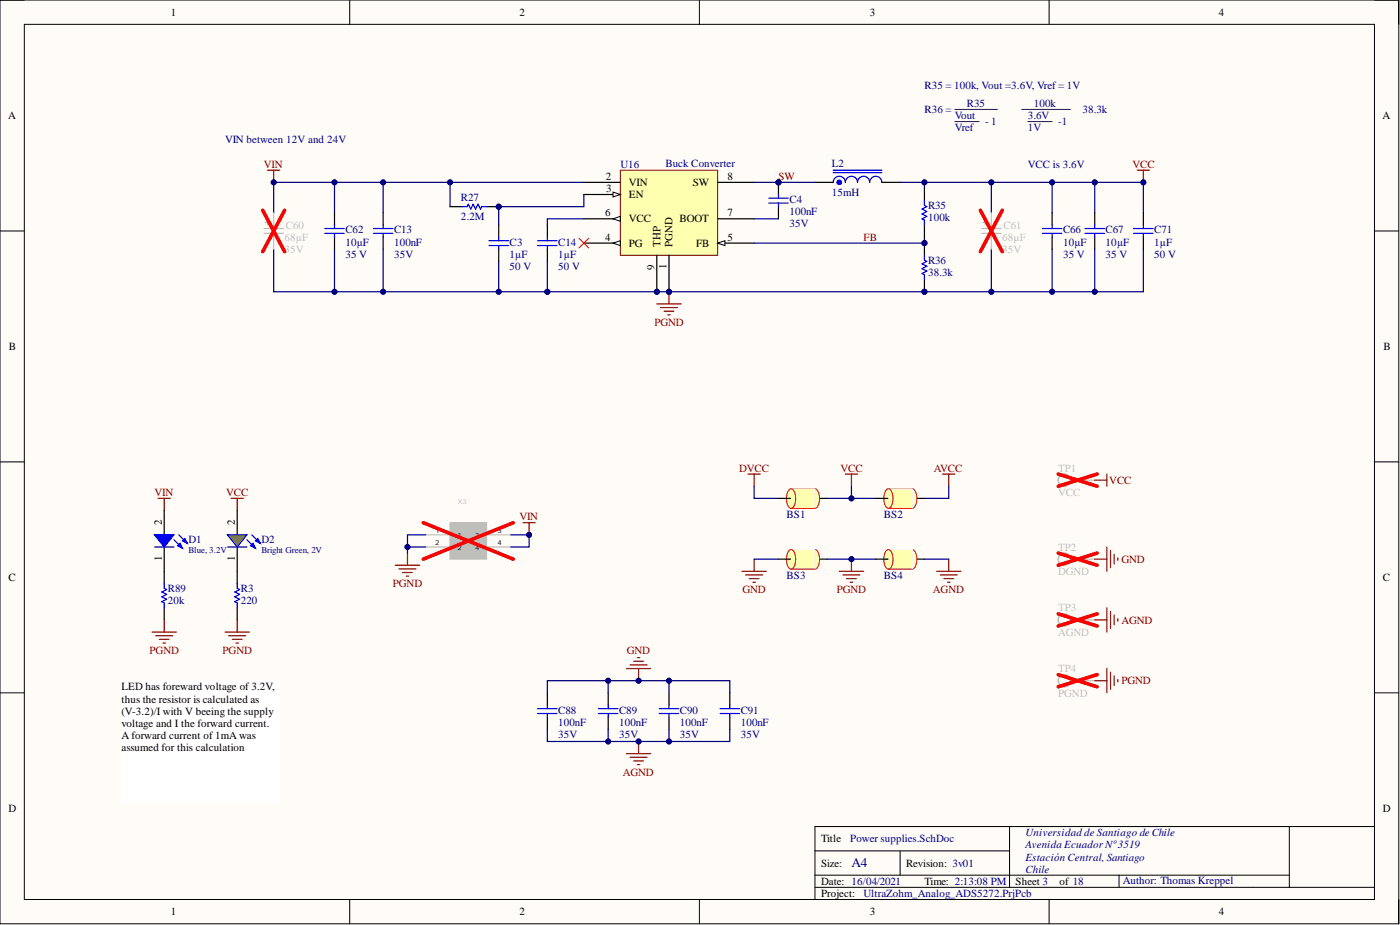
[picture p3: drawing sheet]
<svg xmlns="http://www.w3.org/2000/svg" width="292mm" height="193mm" viewBox="0 0 292 193" stroke-linecap="round" stroke-linejoin="round" font-family="sans-serif">
<defs><g id="words">
<text font-size="2.8" fill="#000080" x="177.6" y="181">A4</text>
<g font-size="2.3">
<text x="35.6" y="3.3">1</text>
<text x="108.4" y="3.3">2</text>
<text x="181.5" y="3.3">3</text>
<text x="254.3" y="3.3">4</text>
<text x="1.7" y="24.9">A</text>
<text x="288.5" y="24.9">A</text>
<text x="126.4" y="37.5">2</text>
<text x="126.5" y="40.1">3</text>
<text x="131.2" y="38.8">VIN</text>
<text x="131.2" y="41.3">EN</text>
<text x="144.6" y="38.8">SW</text>
<text x="151.8" y="37.5">8</text>
<text x="126.3" y="45.1">6</text>
<text x="131.2" y="46.4">VCC</text>
<text x="141.8" y="46.4">BOOT</text>
<text x="151.8" y="45.1">7</text>
<text x="126.3" y="50.2">4</text>
<text x="131.2" y="51.5">PG</text>
<text x="137.8" y="51.5" transform="rotate(-90 137.8 51.5)">THP</text>
<text x="140.3" y="51.5" transform="rotate(-90 140.3 51.5)">PGND</text>
<text x="145.2" y="51.5">FB</text>
<text x="151.8" y="50.2">5</text>
<text x="136.5" y="56.3" transform="rotate(-90 136.5 56.3)">9</text>
<text x="139.1" y="56.1" transform="rotate(-90 139.1 56.1)">1</text>
<text x="1.9" y="73">B</text>
<text x="288.6" y="73">B</text>
<text x="33.8" y="109.5" transform="rotate(-90 33.8 109.5)">2</text>
<text x="49" y="109.5" transform="rotate(-90 49 109.5)">2</text>
<text x="33.8" y="117" transform="rotate(-90 33.8 117)">1</text>
<text x="49" y="117" transform="rotate(-90 49 117)">1</text>
<text x="1.8" y="121.2">C</text>
<text x="288.5" y="121.2">C</text>
<text x="25.4" y="144">LED has foreward voltage of 3.2V,</text>
<text x="25.4" y="146.6">t</text>
<text x="25.4" y="149.1">(V-3.2)/I with V beeing the supply</text>
<text x="26.1" y="146.6">hus the resistor is calculated as</text>
<text x="25.4" y="151.6">voltage and I the forward current.</text>
<text x="25.4" y="154.2">A forward current of 1mA was</text>
<text x="25.4" y="156.7">assumed for this calculation</text>
<text x="1.8" y="169.4">D</text>
<text x="288.5" y="169.4">D</text>
<text x="171.3" y="175.7">Title</text>
<text x="171.3" y="180.8">Size:</text>
<text x="171.3" y="184.6">Date: 16/04/2021</text>
<text x="189.1" y="180.8">Revision: 3v01</text>
<text x="192.9" y="184.6">Time: 2:13:08 PM</text>
<text x="211.9" y="184.6">Sheet 3</text>
<text x="221" y="184.6">of 18</text>
<text x="35.6" y="190.9">1</text>
<text x="108.4" y="190.9">2</text>
<text x="171.3" y="187.1">Project:</text>
<text x="181.5" y="190.9">3</text>
<text x="254.3" y="190.9">4</text>
</g>
<g font-size="2.3" fill="#000080">
<text x="192.9" y="18.5">R35 = 100k, Vout =3.6V, Vref= 1V</text>
<text x="192.9" y="23.6">R36 =</text>
<text x="201.8" y="22.3">R35</text>
<text x="215.7" y="22.3">100k</text>
<text x="225.9" y="23.6">38.3k</text>
<text x="46.9" y="29.9">VIN between 12V and 24V</text>
<text x="199.2" y="24.9">Vout</text>
<text x="199.2" y="27.4">Vref</text>
<text x="205.6" y="26.1">- 1</text>
<text x="214.4" y="24.9">3.6V</text>
<text x="214.4" y="27.4">1V</text>
<text x="220.8" y="26.1">-1</text>
<text x="129.4" y="35">U16</text>
<text x="138.8" y="34.7">Buck Converter</text>
<text x="173.6" y="34.7">L2</text>
<text x="214.4" y="35">VCC is 3.6V</text>
<text x="96.2" y="41.8">R27</text>
<text x="173.6" y="40.8">15mH</text>
<text x="96.2" y="45.9">2.2M</text>
<text x="164.7" y="47.4">35V</text>
<text x="164.7" y="42.4">C4</text>
<text x="164.7" y="44.9">100nF</text>
<text x="193.6" y="43.6">R35</text>
<text x="193.6" y="46.2">100k</text>
<text x="72.1" y="53.8">35 V</text>
<text x="72.1" y="48.7">C62</text>
<text x="72.1" y="51.2">10µF</text>
<text x="82.2" y="53.8">35V</text>
<text x="82.2" y="48.7">C13</text>
<text x="82.2" y="51.2">100nF</text>
<text x="106.3" y="51.2">C3</text>
<text x="106.3" y="53.8">1µF</text>
<text x="116.5" y="51.2">C14</text>
<text x="116.5" y="53.8">1µF</text>
<text x="221.8" y="53.8">35 V</text>
<text x="221.8" y="48.7">C66</text>
<text x="221.8" y="51.2">10µF</text>
<text x="230.7" y="53.8">35 V</text>
<text x="230.7" y="48.7">C67</text>
<text x="230.7" y="51.2">10µF</text>
<text x="240.8" y="53.8">50 V</text>
<text x="240.8" y="48.7">C71</text>
<text x="240.8" y="51.2">1µF</text>
<text x="106.3" y="56.3">50 V</text>
<text x="116.5" y="56.3">50 V</text>
<text x="193.6" y="55">R36</text>
<text x="193.6" y="57.6">38.3k</text>
<text x="39.3" y="113.4">D1</text>
<text x="54.6" y="113.4">D2</text>
<text x="164.1" y="108.1">BS1</text>
<text x="184.4" y="108.1">BS2</text>
<text x="35" y="123.5">R89</text>
<text x="50.2" y="123.5">R3</text>
<text x="164.1" y="120.8">BS3</text>
<text x="184.4" y="120.8">BS4</text>
<text x="35" y="126">20k</text>
<text x="50.2" y="126">220</text>
<text x="116.5" y="148.9">C88</text>
<text x="129.2" y="148.9">C89</text>
<text x="141.9" y="148.9">C90</text>
<text x="154.6" y="148.9">C91</text>
<text x="116.5" y="153.9">35V</text>
<text x="116.5" y="151.4">100nF</text>
<text x="129.2" y="153.9">35V</text>
<text x="129.2" y="151.4">100nF</text>
<text x="141.9" y="153.9">35V</text>
<text x="141.9" y="151.4">100nF</text>
<text x="154.6" y="153.9">35V</text>
<text x="154.6" y="151.4">100nF</text>
<text x="177.4" y="175.7">Power supplies.SchDoc</text>
<text x="213.9" y="177">Avenida Ecuador Nº3519</text>
<text x="213.9" y="179.5">Estación Central, Santiago</text>
<text x="213.9" y="174.5">Universidad de Santiago de Chile</text>
<text x="213.9" y="182.1">Chile</text>
<text x="234.2" y="184.4">Author: Thomas Kreppel</text>
<text x="180.2" y="187.1">UltraZohm_Analog_ADS5272.PrjPcb</text>
</g>
<g font-size="2.3" fill="#800000">
<text x="55.1" y="35">VIN</text>
<text x="236.3" y="35">VCC</text>
<text x="162.4" y="37.5">SW</text>
<text x="180.2" y="50.2">FB</text>
<text x="136.5" y="68">PGND</text>
<text x="154.2" y="98.4">DVCC</text>
<text x="175.4" y="98.4">VCC</text>
<text x="194.8" y="98.4">AVCC</text>
<text x="231.4" y="100.9">VCC</text>
<text x="32.2" y="103.5">VIN</text>
<text x="47.2" y="103.5">VCC</text>
<text x="108.4" y="108.5">VIN</text>
<text x="234" y="117.4">GND</text>
<text x="82" y="122.5">PGND</text>
<text x="154.9" y="123.7">GND</text>
<text x="174.6" y="123.7">PGND</text>
<text x="194.7" y="123.7">AGND</text>
<text x="234" y="130.1">AGND</text>
<text x="31.2" y="136.4">PGND</text>
<text x="46.4" y="136.4">PGND</text>
<text x="130.8" y="136.4">GND</text>
<text x="234" y="142.8">PGND</text>
<text x="129.9" y="161.8">AGND</text>
</g>
<g font-size="2.3" fill="#bfbebc">
<text x="59.6" y="47.7">C60</text>
<text x="209.4" y="47.7">C61</text>
<text x="59.4" y="52.7">35V</text>
<text x="59.4" y="50.2">68µF</text>
<text x="209.1" y="52.7">35V</text>
<text x="209.1" y="50.2">68µF</text>
<text x="220.8" y="98.4">TP1</text>
<text x="220.8" y="103.5">VCC</text>
<text x="220.8" y="114.9">TP2</text>
<text x="220.8" y="119.9">DGND</text>
<text x="220.8" y="127.6">TP3</text>
<text x="220.8" y="132.6">AGND</text>
<text x="220.8" y="140.2">TP4</text>
<text x="220.8" y="145.3">PGND</text>
</g>
<g font-size="1.9" fill="#000080">
<text x="39.3" y="115.5">Blue, 3.2V</text>
<text x="54.6" y="115.5">Bright Green, 2V</text>
</g>
<g font-size="1.4">
<text x="90.8" y="113.8">2</text>
<text x="90.9" y="111.2">1</text>
<text x="95.4" y="112.2">1</text>
<text x="99.1" y="112.2">3</text>
<text x="103.8" y="111.2">3</text>
<text x="103.8" y="113.8">4</text>
<text x="95.4" y="114.7">2</text>
<text x="99.1" y="114.7">4</text>
</g>
</g></defs>
<path d="M0 0h291.8v192.7h-291.8z" fill-rule="evenodd" fill="#fffcf8"/>
<path d="M0 0h291.8v192.7h-291.8z" fill="none" stroke="#000" stroke-width=".21"/>
<path d="M5.1 5.1h281.7v182.5h-281.7z" fill-rule="evenodd" fill="#fffcf8"/>
<g fill="none" stroke="#000" stroke-width=".21">
<path d="M0 0h5.1M5.1 5.1h281.7v182.5h-281.7zM73 0v5.1M145.9 0v5.1M218.9 0v5.1M286.8 0h5v5.1M0 48.2h5.1M286.8 48.2h5M0 96.4h5.1M286.8 96.4h5M0 144.5h5.1M286.8 144.5h5"/>
<path d="M170 177.5h40.6M187.8 177.5v5.1M210.6 172.4v12.7M269 172.4v12.7M286.8 172.4h-116.8v15.2M73 187.6v5.1M145.9 187.6v5.1M170 185.1h116.8M170 182.6h99M218.9 187.6v5.1M233.5 182.6v2.5M291.8 187.6v5.1"/>
</g>
<path d="M34.3 119.2v2.5M34.3 126.8v2.5" fill="none" stroke="#000" stroke-width=".25"/>
<path d="M34.3 121.7v1l.5 .3-1 .5 1 .5-1 .5 1 .5-1 .5 .5 .3v1" fill="none" stroke="#00f" stroke-width=".25"/>
<g fill="none" stroke="#800000" stroke-width=".25">
<path d="M33 104h2.5M34.3 104v2.5M48.2 104h2.6M49.5 104v2.5M31.7 131.9h5.1M32.5 132.6h3.5M33.2 133.4h2.1M34 134.1h.5M34.3 129.3v2.6M46.9 131.9h5.1M47.7 132.6h3.6M48.5 133.4h2"/>
<path d="M49.2 134.1h.5M49.5 129.3v2.6"/>
</g>
<circle cx="139.6" cy="60.9" r=".51" fill="#000080"/>
<circle cx="139.6" cy="60.9" r=".51" fill="none" stroke="#000080" stroke-width=".21"/>
<circle cx="137" cy="60.9" r=".51" fill="#000080"/>
<circle cx="137" cy="60.9" r=".51" fill="none" stroke="#000080" stroke-width=".21"/>
<path d="M129.4 35.5h20.3v17.8h-20.3z" fill-rule="evenodd" fill="#ffffb0"/>
<path d="M129.4 35.5h20.3v17.8h-20.3z" fill="none" stroke="#800000" stroke-width=".21"/>
<path d="M139.6 53.3v7.6" fill="none" stroke="#000" stroke-width=".25"/>
<circle cx="139.6" cy="60.9" r=".51" fill="#000080"/>
<circle cx="139.6" cy="60.9" r=".51" fill="none" stroke="#000080" stroke-width=".21"/>
<path d="M121.8 38h7.6M121.8 40.6h7.6" fill="none" stroke="#000" stroke-width=".25"/>
<path d="M127.9 40.1l1.5 .5-1.5 .5z" fill="#f8fcff"/>
<path d="M127.9 40.1l1.5 .5-1.5 .5z" fill="none" stroke="#000" stroke-width=".21"/>
<path d="M121.8 50.7h7.6" fill="none" stroke="#000" stroke-width=".25"/>
<path d="M127.9 50.7l1.5-.5v1z" fill="#f8fcff"/>
<path d="M127.9 50.7l1.5-.5v1z" fill="none" stroke="#000" stroke-width=".21"/>
<path d="M149.7 50.7h7.6" fill="none" stroke="#000" stroke-width=".25"/>
<path d="M149.7 50.7l1.6-.5v1z" fill="#f8fcff"/>
<path d="M149.7 50.7l1.6-.5v1z" fill="none" stroke="#000" stroke-width=".21"/>
<path d="M121.8 45.6h7.6" fill="none" stroke="#000" stroke-width=".25"/>
<path d="M127.9 45.6l1.5-.5v1.1z" fill="#f8fcff"/>
<path d="M127.9 45.6l1.5-.5v1.1z" fill="none" stroke="#000" stroke-width=".21"/>
<path d="M149.7 38h7.6M137 53.3v7.6M149.7 45.6h7.6" fill="none" stroke="#000" stroke-width=".25"/>
<circle cx="137" cy="60.9" r=".51" fill="#000080"/>
<circle cx="137" cy="60.9" r=".51" fill="none" stroke="#000080" stroke-width=".21"/>
<path d="M173.8 38a1.27 1.27 0 0 1 1.3-1.2 1.27 1.27 0 0 1 1.3 1.2 1.27 1.27 0 0 1 1.2-1.2 1.27 1.27 0 0 1 1.3 1.2 1.27 1.27 0 0 1 1.3-1.2 1.27 1.27 0 0 1 1.3 1.2 1.27 1.27 0 0 1 1.2-1.2 1.27 1.27 0 0 1 1.3 1.2M173.8 36h10.2M173.8 35.5h10.2" fill="none" stroke="#00f" stroke-width=".25"/>
<path d="M170 38h3.8M184 38h3.8" fill="none" stroke="#000" stroke-width=".25"/>
<g fill="none" stroke="#00f" stroke-width=".76">
<circle cx="175.1" cy="38" r=".18"/>
<circle cx="175.1" cy="38" r=".17"/>
</g>
<circle cx="192.9" cy="50.7" r=".51" fill="#000080"/>
<circle cx="192.9" cy="50.7" r=".51" fill="none" stroke="#000080" stroke-width=".21"/>
<circle cx="192.9" cy="60.9" r=".51" fill="#000080"/>
<circle cx="192.9" cy="60.9" r=".51" fill="none" stroke="#000080" stroke-width=".21"/>
<path d="M192.9 50.7v2.6" fill="none" stroke="#000" stroke-width=".25"/>
<circle cx="192.9" cy="50.7" r=".51" fill="#000080"/>
<circle cx="192.9" cy="50.7" r=".51" fill="none" stroke="#000080" stroke-width=".21"/>
<path d="M192.9 58.3v2.6" fill="none" stroke="#000" stroke-width=".25"/>
<circle cx="192.9" cy="60.9" r=".51" fill="#000080"/>
<circle cx="192.9" cy="60.9" r=".51" fill="none" stroke="#000080" stroke-width=".21"/>
<path d="M192.9 53.3v1l.5 .2-1 .5 1 .5-1 .5 1 .6-1 .5 .5 .2v1" fill="none" stroke="#00f" stroke-width=".25"/>
<path d="M237.3 35.5h2.5M238.6 35.5v2.5" fill="none" stroke="#800000" stroke-width=".25"/>
<circle cx="238.6" cy="38" r=".51" fill="#000080"/>
<circle cx="238.6" cy="38" r=".51" fill="none" stroke="#000080" stroke-width=".21"/>
<path d="M55.8 35.5h2.6M57.1 35.5v2.5" fill="none" stroke="#800000" stroke-width=".25"/>
<circle cx="57.1" cy="38" r=".51" fill="#000080"/>
<circle cx="57.1" cy="38" r=".51" fill="none" stroke="#000080" stroke-width=".21"/>
<path d="M137 63.4h5.1M137.8 64.2h3.6M138.6 64.9h2M139.3 65.7h.5M139.6 60.9v2.5" fill="none" stroke="#800000" stroke-width=".25"/>
<circle cx="139.6" cy="60.9" r=".51" fill="#000080"/>
<circle cx="139.6" cy="60.9" r=".51" fill="none" stroke="#000080" stroke-width=".21"/>
<path d="M93.9 109h7.6v7.6h-7.6z" fill-rule="evenodd" fill="#bfbebc"/>
<path d="M88.8 111.6h4.8M88.8 114.1h4.8M93.9 109h7.6v7.6h-7.6zM101.8 111.6h4.8M101.8 114.1h4.8" fill="none" stroke="#bfbebc" stroke-width=".25"/>
<path d="M88.3 109l18.8 7.6M107.1 109l-18.8 7.6" fill="none" stroke="#f00" stroke-width=".76"/>
<path d="M109.1 109h2.6M110.4 109v2.6" fill="none" stroke="#800000" stroke-width=".25"/>
<circle cx="110.4" cy="111.6" r=".51" fill="#000080"/>
<circle cx="110.4" cy="111.6" r=".51" fill="none" stroke="#000080" stroke-width=".21"/>
<path d="M82.5 117.9h5.1M83.2 118.7h3.6M84 119.4h2M85 115.4v2.5M175.1 119.2h5.1M175.9 119.9h3.5M177.6 116.6v2.6M84.8 120.2h.5M176.6 120.7h2.1M177.4 121.5h.5" fill="none" stroke="#800000" stroke-width=".25"/>
<path d="M120.8 49.7l2 2M122.8 49.7l-2 2" fill="none" stroke="#f00" stroke-width=".21"/>
<circle cx="177.6" cy="116.6" r=".51" fill="#000080"/>
<circle cx="177.6" cy="116.6" r=".51" fill="none" stroke="#000080" stroke-width=".21"/>
<path d="M154.8 119.2h5.1M155.6 119.9h3.5M157.3 116.6v2.6M195.4 119.2h5.1M196.2 119.9h3.5M197.9 116.6v2.6M156.3 120.7h2.1M157.1 121.5h.5M196.9 120.7h2.1M197.7 121.5h.5" fill="none" stroke="#800000" stroke-width=".25"/>
<path d="M79.9 44.4v2.5M79.9 49.5v2.5" fill="none" stroke="#000" stroke-width=".25"/>
<path d="M77.9 48.7h4.1M77.9 47.7h4.1M79.9 46.9v.8M79.9 48.7v.8" fill="none" stroke="#00f" stroke-width=".25"/>
<circle cx="162.4" cy="38" r=".51" fill="#000080"/>
<circle cx="162.4" cy="38" r=".51" fill="none" stroke="#000080" stroke-width=".21"/>
<g fill="none" stroke="#800000" stroke-width=".25">
<path d="M156.1 98.9h2.5M157.3 98.9v2.5M176.4 98.9h2.5M177.6 98.9v2.5M196.7 98.9h2.5M197.9 98.9v2.5M230.9 98.9v2.5M228.4 100.2h2.5M228.4 116.6h2.5M230.9 114.1v5.1M231.7 114.9v3.5M232.5 115.6v2.1"/>
<path d="M233.2 116.4v.5M130.7 139.5h5.1M131.5 138.7h3.5M132.2 137.9h2.1M133 137.2h.5M133.2 139.5v2.5M228.4 129.3h2.5M230.9 126.8v5.1M230.9 139.5v5M231.7 127.6v3.5M232.5 128.3v2M233.2 129.1v.5"/>
<path d="M228.4 142h2.5M231.7 140.2v3.6M232.5 141v2M233.2 141.8v.5"/>
</g>
<g fill="none" stroke="#bfbebc" stroke-width=".25">
<path d="M223.3 100.2h5.1M223.3 116.6h5.1M223.3 129.3h5.1M223.3 142h5.1"/>
<circle cx="222.1" cy="116.6" r="1.27"/>
<circle cx="222.1" cy="100.2" r="1.27"/>
<circle cx="222.1" cy="116.7" r="1.27"/>
<circle cx="222.1" cy="129.3" r="1.27"/>
<circle cx="222.1" cy="142" r="1.27"/>
</g>
<path d="M220.8 98.9l8.1 2.5M228.9 98.9l-8.1 2.5M220.8 115.4l8.1 2.5M228.9 115.4l-8.1 2.5M220.8 128.1l8.1 2.5M228.9 128.1l-8.1 2.5M220.8 140.7l8.1 2.6M228.9 140.7l-8.1 2.6" fill="none" stroke="#f00" stroke-width=".76"/>
<path d="M114.2 144.5v2.6M114.2 149.6v2.5M126.9 144.5v2.6M126.9 149.6v2.5M139.6 144.5v2.6M139.6 149.6v2.5M152.3 144.5v2.6M152.3 149.6v2.5" fill="none" stroke="#000" stroke-width=".25"/>
<g fill="none" stroke="#00f" stroke-width=".25">
<path d="M112.2 148.9h4M112.2 147.8h4M114.2 147.1v.7M114.2 148.9v.7M124.9 148.9h4M124.9 147.8h4M126.9 147.1v.7M126.9 148.9v.7M137.5 148.9h4.1M137.5 147.8h4.1M139.6 147.1v.7M139.6 148.9v.7"/>
<path d="M150.2 148.9h4.1M150.2 147.8h4.1M152.3 147.1v.7M152.3 148.9v.7"/>
</g>
<circle cx="133.2" cy="142" r=".51" fill="#000080"/>
<circle cx="133.2" cy="142" r=".51" fill="none" stroke="#000080" stroke-width=".21"/>
<path d="M130.7 157.2h5.1M131.5 158h3.5M132.2 158.7h2.1M133 159.5h.5M133.2 154.7v2.5" fill="none" stroke="#800000" stroke-width=".25"/>
<circle cx="133.2" cy="154.7" r=".51" fill="#000080"/>
<circle cx="133.2" cy="154.7" r=".51" fill="none" stroke="#000080" stroke-width=".21"/>
<path d="M25.4 142h33v25.4h-33z" fill-rule="evenodd" fill="#fff"/>
<path d="M25.4 142h33v25.4h-33z" fill="none" stroke="#fff" stroke-width=".21"/>
<path d="M219.5 52v8.9" fill="none" stroke="#000080" stroke-width=".25"/>
<circle cx="219.5" cy="60.9" r=".51" fill="#000080"/>
<circle cx="219.5" cy="60.9" r=".51" fill="none" stroke="#000080" stroke-width=".21"/>
<path d="M57.1 52v8.9h57.1" fill="none" stroke="#000080" stroke-width=".25"/>
<circle cx="69.8" cy="60.9" r=".51" fill="#000080"/>
<circle cx="69.8" cy="60.9" r=".51" fill="none" stroke="#000080" stroke-width=".21"/>
<circle cx="79.9" cy="60.9" r=".51" fill="#000080"/>
<circle cx="79.9" cy="60.9" r=".51" fill="none" stroke="#000080" stroke-width=".21"/>
<circle cx="104.1" cy="60.9" r=".51" fill="#000080"/>
<circle cx="104.1" cy="60.9" r=".51" fill="none" stroke="#000080" stroke-width=".21"/>
<circle cx="114.2" cy="60.9" r=".51" fill="#000080"/>
<circle cx="114.2" cy="60.9" r=".51" fill="none" stroke="#000080" stroke-width=".21"/>
<path d="M121.8 38h-64.7v6.4" fill="none" stroke="#000080" stroke-width=".25"/>
<circle cx="57.1" cy="38" r=".51" fill="#000080"/>
<circle cx="57.1" cy="38" r=".51" fill="none" stroke="#000080" stroke-width=".21"/>
<circle cx="69.8" cy="38" r=".51" fill="#000080"/>
<circle cx="69.8" cy="38" r=".51" fill="none" stroke="#000080" stroke-width=".21"/>
<circle cx="79.9" cy="38" r=".51" fill="#000080"/>
<circle cx="79.9" cy="38" r=".51" fill="none" stroke="#000080" stroke-width=".21"/>
<circle cx="93.9" cy="38" r=".51" fill="#000080"/>
<circle cx="93.9" cy="38" r=".51" fill="none" stroke="#000080" stroke-width=".21"/>
<path d="M85 114.1h3.8" fill="none" stroke="#000080" stroke-width=".25"/>
<circle cx="85" cy="114.1" r=".51" fill="#000080"/>
<circle cx="85" cy="114.1" r=".51" fill="none" stroke="#000080" stroke-width=".21"/>
<path d="M88.8 111.6h-3.8v3.8" fill="none" stroke="#000080" stroke-width=".25"/>
<circle cx="85" cy="114.1" r=".51" fill="#000080"/>
<circle cx="85" cy="114.1" r=".51" fill="none" stroke="#000080" stroke-width=".21"/>
<path d="M106.6 111.6h3.8v2.5h-3.8" fill="none" stroke="#000080" stroke-width=".25"/>
<circle cx="110.4" cy="111.6" r=".51" fill="#000080"/>
<circle cx="110.4" cy="111.6" r=".51" fill="none" stroke="#000080" stroke-width=".21"/>
<path d="M114.2 152.1v2.6h38.1v-2.6" fill="none" stroke="#000080" stroke-width=".25"/>
<circle cx="126.9" cy="154.7" r=".51" fill="#000080"/>
<circle cx="126.9" cy="154.7" r=".51" fill="none" stroke="#000080" stroke-width=".21"/>
<circle cx="133.2" cy="154.7" r=".51" fill="#000080"/>
<circle cx="133.2" cy="154.7" r=".51" fill="none" stroke="#000080" stroke-width=".21"/>
<circle cx="139.6" cy="154.7" r=".51" fill="#000080"/>
<circle cx="139.6" cy="154.7" r=".51" fill="none" stroke="#000080" stroke-width=".21"/>
<path d="M114.2 144.5v-2.5h38.1v2.5" fill="none" stroke="#000080" stroke-width=".25"/>
<circle cx="126.9" cy="142" r=".51" fill="#000080"/>
<circle cx="126.9" cy="142" r=".51" fill="none" stroke="#000080" stroke-width=".21"/>
<circle cx="133.2" cy="142" r=".51" fill="#000080"/>
<circle cx="133.2" cy="142" r=".51" fill="none" stroke="#000080" stroke-width=".21"/>
<circle cx="139.6" cy="142" r=".51" fill="#000080"/>
<circle cx="139.6" cy="142" r=".51" fill="none" stroke="#000080" stroke-width=".21"/>
<path d="M228.4 52v8.9h-114.2" fill="none" stroke="#000080" stroke-width=".25"/>
<circle cx="114.2" cy="60.9" r=".51" fill="#000080"/>
<circle cx="114.2" cy="60.9" r=".51" fill="none" stroke="#000080" stroke-width=".21"/>
<circle cx="137" cy="60.9" r=".51" fill="#000080"/>
<circle cx="137" cy="60.9" r=".51" fill="none" stroke="#000080" stroke-width=".21"/>
<circle cx="139.6" cy="60.9" r=".51" fill="#000080"/>
<circle cx="139.6" cy="60.9" r=".51" fill="none" stroke="#000080" stroke-width=".21"/>
<circle cx="192.9" cy="60.9" r=".51" fill="#000080"/>
<circle cx="192.9" cy="60.9" r=".51" fill="none" stroke="#000080" stroke-width=".21"/>
<circle cx="206.8" cy="60.9" r=".51" fill="#000080"/>
<circle cx="206.8" cy="60.9" r=".51" fill="none" stroke="#000080" stroke-width=".21"/>
<circle cx="219.5" cy="60.9" r=".51" fill="#000080"/>
<circle cx="219.5" cy="60.9" r=".51" fill="none" stroke="#000080" stroke-width=".21"/>
<circle cx="228.4" cy="60.9" r=".51" fill="#000080"/>
<circle cx="228.4" cy="60.9" r=".51" fill="none" stroke="#000080" stroke-width=".21"/>
<path d="M121.8 45.6h-7.6v1.3M192.9 49.5v1.2h-35.6M157.3 101.4v2.6h5.1M157.3 116.6h5.1" fill="none" stroke="#000080" stroke-width=".25"/>
<circle cx="192.9" cy="50.7" r=".51" fill="#000080"/>
<circle cx="192.9" cy="50.7" r=".51" fill="none" stroke="#000080" stroke-width=".21"/>
<path d="M157.3 38h12.7M157.3 45.6h5.1" fill="none" stroke="#000080" stroke-width=".25"/>
<circle cx="162.4" cy="38" r=".51" fill="#000080"/>
<circle cx="162.4" cy="38" r=".51" fill="none" stroke="#000080" stroke-width=".21"/>
<path d="M172.6 116.6h10.1" fill="none" stroke="#000080" stroke-width=".25"/>
<circle cx="177.6" cy="116.6" r=".51" fill="#000080"/>
<circle cx="177.6" cy="116.6" r=".51" fill="none" stroke="#000080" stroke-width=".21"/>
<path d="M172.6 104h10.1" fill="none" stroke="#000080" stroke-width=".25"/>
<circle cx="177.6" cy="104" r=".51" fill="#000080"/>
<circle cx="177.6" cy="104" r=".51" fill="none" stroke="#000080" stroke-width=".21"/>
<path d="M187.8 38h40.6v6.4" fill="none" stroke="#000080" stroke-width=".25"/>
<circle cx="192.9" cy="38" r=".51" fill="#000080"/>
<circle cx="192.9" cy="38" r=".51" fill="none" stroke="#000080" stroke-width=".21"/>
<circle cx="206.8" cy="38" r=".51" fill="#000080"/>
<circle cx="206.8" cy="38" r=".51" fill="none" stroke="#000080" stroke-width=".21"/>
<circle cx="219.5" cy="38" r=".51" fill="#000080"/>
<circle cx="219.5" cy="38" r=".51" fill="none" stroke="#000080" stroke-width=".21"/>
<circle cx="228.4" cy="38" r=".51" fill="#000080"/>
<circle cx="228.4" cy="38" r=".51" fill="none" stroke="#000080" stroke-width=".21"/>
<path d="M238.6 52v8.9h-10.2M192.9 116.6h5M197.9 101.4v2.6h-5" fill="none" stroke="#000080" stroke-width=".25"/>
<circle cx="228.4" cy="60.9" r=".51" fill="#000080"/>
<circle cx="228.4" cy="60.9" r=".51" fill="none" stroke="#000080" stroke-width=".21"/>
<path d="M228.4 38h10.2v6.4" fill="none" stroke="#000080" stroke-width=".25"/>
<circle cx="228.4" cy="38" r=".51" fill="#000080"/>
<circle cx="228.4" cy="38" r=".51" fill="none" stroke="#000080" stroke-width=".21"/>
<circle cx="238.6" cy="38" r=".51" fill="#000080"/>
<circle cx="238.6" cy="38" r=".51" fill="none" stroke="#000080" stroke-width=".21"/>
<path d="M69.8 52v8.9" fill="none" stroke="#000080" stroke-width=".25"/>
<circle cx="69.8" cy="60.9" r=".51" fill="#000080"/>
<circle cx="69.8" cy="60.9" r=".51" fill="none" stroke="#000080" stroke-width=".21"/>
<path d="M69.8 38v6.4" fill="none" stroke="#000080" stroke-width=".25"/>
<circle cx="69.8" cy="38" r=".51" fill="#000080"/>
<circle cx="69.8" cy="38" r=".51" fill="none" stroke="#000080" stroke-width=".21"/>
<path d="M79.9 52v8.9" fill="none" stroke="#000080" stroke-width=".25"/>
<circle cx="79.9" cy="60.9" r=".51" fill="#000080"/>
<circle cx="79.9" cy="60.9" r=".51" fill="none" stroke="#000080" stroke-width=".21"/>
<path d="M79.9 38v6.4" fill="none" stroke="#000080" stroke-width=".25"/>
<circle cx="79.9" cy="38" r=".51" fill="#000080"/>
<circle cx="79.9" cy="38" r=".51" fill="none" stroke="#000080" stroke-width=".21"/>
<path d="M93.9 38v5.1" fill="none" stroke="#000080" stroke-width=".25"/>
<circle cx="93.9" cy="38" r=".51" fill="#000080"/>
<circle cx="93.9" cy="38" r=".51" fill="none" stroke="#000080" stroke-width=".21"/>
<path d="M104.1 54.5v6.4" fill="none" stroke="#000080" stroke-width=".25"/>
<circle cx="104.1" cy="60.9" r=".51" fill="#000080"/>
<circle cx="104.1" cy="60.9" r=".51" fill="none" stroke="#000080" stroke-width=".21"/>
<path d="M114.2 54.5v6.4" fill="none" stroke="#000080" stroke-width=".25"/>
<circle cx="114.2" cy="60.9" r=".51" fill="#000080"/>
<circle cx="114.2" cy="60.9" r=".51" fill="none" stroke="#000080" stroke-width=".21"/>
<path d="M126.9 152.1v2.6" fill="none" stroke="#000080" stroke-width=".25"/>
<circle cx="126.9" cy="154.7" r=".51" fill="#000080"/>
<circle cx="126.9" cy="154.7" r=".51" fill="none" stroke="#000080" stroke-width=".21"/>
<path d="M126.9 142v2.5" fill="none" stroke="#000080" stroke-width=".25"/>
<circle cx="126.9" cy="142" r=".51" fill="#000080"/>
<circle cx="126.9" cy="142" r=".51" fill="none" stroke="#000080" stroke-width=".21"/>
<path d="M139.6 152.1v2.6" fill="none" stroke="#000080" stroke-width=".25"/>
<circle cx="139.6" cy="154.7" r=".51" fill="#000080"/>
<circle cx="139.6" cy="154.7" r=".51" fill="none" stroke="#000080" stroke-width=".21"/>
<path d="M139.6 142v2.5" fill="none" stroke="#000080" stroke-width=".25"/>
<circle cx="139.6" cy="142" r=".51" fill="#000080"/>
<circle cx="139.6" cy="142" r=".51" fill="none" stroke="#000080" stroke-width=".21"/>
<path d="M177.6 101.4v2.6" fill="none" stroke="#000080" stroke-width=".25"/>
<circle cx="177.6" cy="104" r=".51" fill="#000080"/>
<circle cx="177.6" cy="104" r=".51" fill="none" stroke="#000080" stroke-width=".21"/>
<path d="M192.9 38v1.3" fill="none" stroke="#000080" stroke-width=".25"/>
<circle cx="192.9" cy="38" r=".51" fill="#000080"/>
<circle cx="192.9" cy="38" r=".51" fill="none" stroke="#000080" stroke-width=".21"/>
<path d="M206.8 52v8.9" fill="none" stroke="#000080" stroke-width=".25"/>
<circle cx="206.8" cy="60.9" r=".51" fill="#000080"/>
<circle cx="206.8" cy="60.9" r=".51" fill="none" stroke="#000080" stroke-width=".21"/>
<path d="M206.8 38v6.4" fill="none" stroke="#000080" stroke-width=".25"/>
<circle cx="206.8" cy="38" r=".51" fill="#000080"/>
<circle cx="206.8" cy="38" r=".51" fill="none" stroke="#000080" stroke-width=".21"/>
<path d="M219.5 38v6.4" fill="none" stroke="#000080" stroke-width=".25"/>
<circle cx="219.5" cy="38" r=".51" fill="#000080"/>
<circle cx="219.5" cy="38" r=".51" fill="none" stroke="#000080" stroke-width=".21"/>
<path d="M199.2 22.8h8.9M199.2 25.4h5.1M213.2 22.8h10.1M214.4 25.4h5.1" fill="none" stroke="#20124d" stroke-width=".21"/>
<circle cx="162.4" cy="38" r=".51" fill="#000080"/>
<circle cx="162.4" cy="38" r=".51" fill="none" stroke="#000080" stroke-width=".21"/>
<path d="M162.4 38v2.6" fill="none" stroke="#000" stroke-width=".25"/>
<circle cx="162.4" cy="38" r=".51" fill="#000080"/>
<circle cx="162.4" cy="38" r=".51" fill="none" stroke="#000080" stroke-width=".21"/>
<path d="M104.1 46.9v2.6M104.1 52v2.5M114.2 46.9v2.6M114.2 52v2.5M162.4 43.1v2.5M238.6 44.4v2.5M238.6 49.5v2.5M34.3 106.5v5.1M34.3 114.1v5.1M49.5 119.2v2.5M49.5 126.8v2.5" fill="none" stroke="#000" stroke-width=".25"/>
<g fill="none" stroke="#00f" stroke-width=".25">
<path d="M102 51.2h4.1M102 50.2h4.1M104.1 49.5v.7M104.1 51.2v.8M112.2 51.2h4M112.2 50.2h4M114.2 49.5v.7M114.2 51.2v.8M160.4 42.4h4.1M160.4 41.3h4.1M162.4 40.6v.7M162.4 42.4v.7"/>
<path d="M236.5 48.7h4.1M236.5 47.7h4.1M238.6 46.9v.8M238.6 48.7v.8M49.5 121.7v1l.5 .3-1 .5 1 .5-1 .5 1 .5-1 .5 .5 .3v1"/>
</g>
<path d="M32.2 111.6h4.1l-2 2.5z" fill="#00f"/>
<path d="M32.2 111.6h4.1l-2 2.5zM32.2 114.1h4.1M36.3 112.6l1.8 1.8M37.3 111.6l1.8 1.8" fill="none" stroke="#00f" stroke-width=".25"/>
<path d="M38.1 112.8l.5-.5 .5 1.1z" fill="#00f"/>
<path d="M38.1 112.8l.5-.5 .5 1.1z" fill="none" stroke="#00f" stroke-width=".25"/>
<path d="M37.1 113.9l.5-.5 .5 1z" fill="#00f"/>
<path d="M37.1 113.9l.5-.5 .5 1z" fill="none" stroke="#00f" stroke-width=".25"/>
<path d="M49.5 106.5v5.1M49.5 114.1v5.1" fill="none" stroke="#000" stroke-width=".25"/>
<path d="M47.5 111.6h4l-2 2.5z" fill="#6f0"/>
<path d="M47.5 111.6h4l-2 2.5zM47.5 114.1h4M51.5 112.6l1.8 1.8M52.5 111.6l1.8 1.8" fill="none" stroke="#00f" stroke-width=".25"/>
<path d="M53.3 112.8l.5-.5 .5 1.1z" fill="#00f"/>
<path d="M53.3 112.8l.5-.5 .5 1.1z" fill="none" stroke="#00f" stroke-width=".25"/>
<path d="M52.3 113.9l.5-.5 .5 1z" fill="#00f"/>
<path d="M52.3 113.9l.5-.5 .5 1z" fill="none" stroke="#00f" stroke-width=".25"/>
<path d="M170 104h2.6" fill="none" stroke="#000" stroke-width=".25"/>
<path d="M169.7 102.1l.3-.1a2.28 2.28 0 0 1 .9 2.7 1.41 1.41 0 0 1-.9 1.4 2.27 2.27 0 0 1-.9-2.7l.4-1z" fill="#ffffb0"/>
<path d="M165.1 102h4.9M169.7 102.1l.3-.1a2.28 2.28 0 0 1 .9 2.7 1.41 1.41 0 0 1-.9 1.4 2.27 2.27 0 0 1-.9-2.7l.4-1z" fill="none" stroke="#bf0000" stroke-width=".21"/>
<path d="M165 102h5v4.1h-5z" fill-rule="evenodd" fill="#ffffb0"/>
<path d="M165 102h5v4.1h-5z" fill="none" stroke="#fff0ff" stroke-width=".21"/>
<path d="M164.7 102.1l.3-.1a2.27 2.27 0 0 1 1 2.7 1.41 1.41 0 0 1-1 1.4 2.28 2.28 0 0 1-.9-2.7l.2-.6z" fill="#ffffb0"/>
<path d="M164.7 102.1l.3-.1a2.27 2.27 0 0 1 1 2.7 1.41 1.41 0 0 1-1 1.4 2.28 2.28 0 0 1-.9-2.7l.2-.6zM165.1 106.1h4.9" fill="none" stroke="#bf0000" stroke-width=".21"/>
<path d="M162.4 104h2.6M190.3 104h2.6" fill="none" stroke="#000" stroke-width=".25"/>
<path d="M190 102.1l.3-.1a2.29 2.29 0 0 1 .9 2.7 1.41 1.41 0 0 1-.9 1.4 2.27 2.27 0 0 1-.9-2.7l.2-.6z" fill="#ffffb0"/>
<path d="M185.4 102h4.9M190 102.1l.3-.1a2.29 2.29 0 0 1 .9 2.7 1.41 1.41 0 0 1-.9 1.4 2.27 2.27 0 0 1-.9-2.7l.2-.6z" fill="none" stroke="#bf0000" stroke-width=".21"/>
<path d="M185.3 102h5v4.1h-5z" fill-rule="evenodd" fill="#ffffb0"/>
<path d="M185.3 102h5v4.1h-5z" fill="none" stroke="#fff0ff" stroke-width=".21"/>
<path d="M185.1 102.1l.3-.1a2.29 2.29 0 0 1 .9 2.7 1.41 1.41 0 0 1-.9 1.4 2.27 2.27 0 0 1-1-2.7l.2-.6z" fill="#ffffb0"/>
<path d="M185.1 102.1l.3-.1a2.29 2.29 0 0 1 .9 2.7 1.41 1.41 0 0 1-.9 1.4 2.27 2.27 0 0 1-1-2.7l.2-.6zM185.4 106.1h4.9" fill="none" stroke="#bf0000" stroke-width=".21"/>
<path d="M170 116.6h2.6M182.7 104h2.6" fill="none" stroke="#000" stroke-width=".25"/>
<path d="M169.7 114.7l.3-.1a2.28 2.28 0 0 1 .9 2.7 1.41 1.41 0 0 1-.9 1.4 2.27 2.27 0 0 1-.9-2.7l.4-1z" fill="#ffffb0"/>
<path d="M165.1 114.6h4.9M169.7 114.7l.3-.1a2.28 2.28 0 0 1 .9 2.7 1.41 1.41 0 0 1-.9 1.4 2.27 2.27 0 0 1-.9-2.7l.4-1z" fill="none" stroke="#bf0000" stroke-width=".21"/>
<path d="M165 114.7h5v4h-5z" fill-rule="evenodd" fill="#ffffb0"/>
<path d="M165 114.7h5v4h-5z" fill="none" stroke="#fff0ff" stroke-width=".21"/>
<path d="M164.7 114.7l.3-.1a2.27 2.27 0 0 1 1 2.7 1.41 1.41 0 0 1-1 1.4 2.28 2.28 0 0 1-.9-2.7l.2-.5z" fill="#ffffb0"/>
<path d="M164.7 114.7l.3-.1a2.27 2.27 0 0 1 1 2.7 1.41 1.41 0 0 1-1 1.4 2.28 2.28 0 0 1-.9-2.7l.2-.5zM165.1 118.7h4.9" fill="none" stroke="#bf0000" stroke-width=".21"/>
<path d="M162.4 116.6h2.6M190.3 116.6h2.6" fill="none" stroke="#000" stroke-width=".25"/>
<path d="M190 114.7l.3-.1a2.29 2.29 0 0 1 .9 2.7 1.41 1.41 0 0 1-.9 1.4 2.27 2.27 0 0 1-.9-2.7l.2-.5z" fill="#ffffb0"/>
<path d="M185.4 114.6h4.9M190 114.7l.3-.1a2.29 2.29 0 0 1 .9 2.7 1.41 1.41 0 0 1-.9 1.4 2.27 2.27 0 0 1-.9-2.7l.2-.5z" fill="none" stroke="#bf0000" stroke-width=".21"/>
<path d="M185.3 114.7h5v4.1h-5z" fill-rule="evenodd" fill="#ffffb0"/>
<path d="M185.3 114.7h5v4.1h-5z" fill="none" stroke="#fff0ff" stroke-width=".21"/>
<path d="M185.1 114.7l.3-.1a2.29 2.29 0 0 1 .9 2.7 1.41 1.41 0 0 1-.9 1.4 2.27 2.27 0 0 1-1-2.7l.2-.5z" fill="#ffffb0"/>
<path d="M185.1 114.7l.3-.1a2.29 2.29 0 0 1 .9 2.7 1.41 1.41 0 0 1-.9 1.4 2.27 2.27 0 0 1-1-2.7l.2-.5zM185.4 118.7h4.9" fill="none" stroke="#bf0000" stroke-width=".21"/>
<path d="M69.8 44.4v2.5M69.8 49.5v2.5M219.5 44.4v2.5M219.5 49.5v2.5M228.4 44.4v2.5M228.4 49.5v2.5M182.7 116.6h2.6" fill="none" stroke="#000" stroke-width=".25"/>
<path d="M67.8 48.7h4M67.8 47.7h4M69.8 46.9v.8M69.8 48.7v.8M217.5 48.7h4.1M217.5 47.7h4.1M219.5 46.9v.8M219.5 48.7v.8M226.4 48.7h4M226.4 47.7h4M228.4 46.9v.8M228.4 48.7v.8" fill="none" stroke="#00f" stroke-width=".25"/>
<path d="M55.1 47.7h4M55.1 48.7h4M55.3 46.4h1M55.8 45.9v1M57.1 44.4v3.3M57.1 48.7v3.3M204.8 47.7h4.1M204.8 48.7h4.1M205.1 46.4h1M205.6 45.9v1M206.8 44.4v3.3M206.8 48.7v3.3" fill="none" stroke="#bfbebc" stroke-width=".25"/>
<path d="M54.8 43.9l4.6 8.6M59.4 43.9l-4.6 8.6M204.5 43.9l4.6 8.6M209.1 43.9l-4.6 8.6" fill="none" stroke="#f00" stroke-width=".76"/>
<path d="M121.8 40.6v2.5h-17.7v3.8" fill="none" stroke="#000080" stroke-width=".25"/>
<circle cx="104.1" cy="43.1" r=".51" fill="#000080"/>
<circle cx="104.1" cy="43.1" r=".51" fill="none" stroke="#000080" stroke-width=".21"/>
<circle cx="104.1" cy="43.1" r=".51" fill="#000080"/>
<circle cx="104.1" cy="43.1" r=".51" fill="none" stroke="#000080" stroke-width=".21"/>
<path d="M93.9 43.1h2.5M101.5 43.1h2.6" fill="none" stroke="#000" stroke-width=".25"/>
<circle cx="104.1" cy="43.1" r=".51" fill="#000080"/>
<circle cx="104.1" cy="43.1" r=".51" fill="none" stroke="#000080" stroke-width=".21"/>
<path d="M96.4 43.1h1.1l.2-.5 .5 1 .5-1 .5 1 .5-1 .5 1 .3-.5h1M192.9 41.8v1.1l.5 .2-1 .5 1 .5-1 .5 1 .5-1 .5 .5 .3v1" fill="none" stroke="#00f" stroke-width=".25"/>
<path d="M192.9 39.3v2.5M192.9 46.9v2.6" fill="none" stroke="#000" stroke-width=".25"/>
<use href="#words"/>
</svg>
